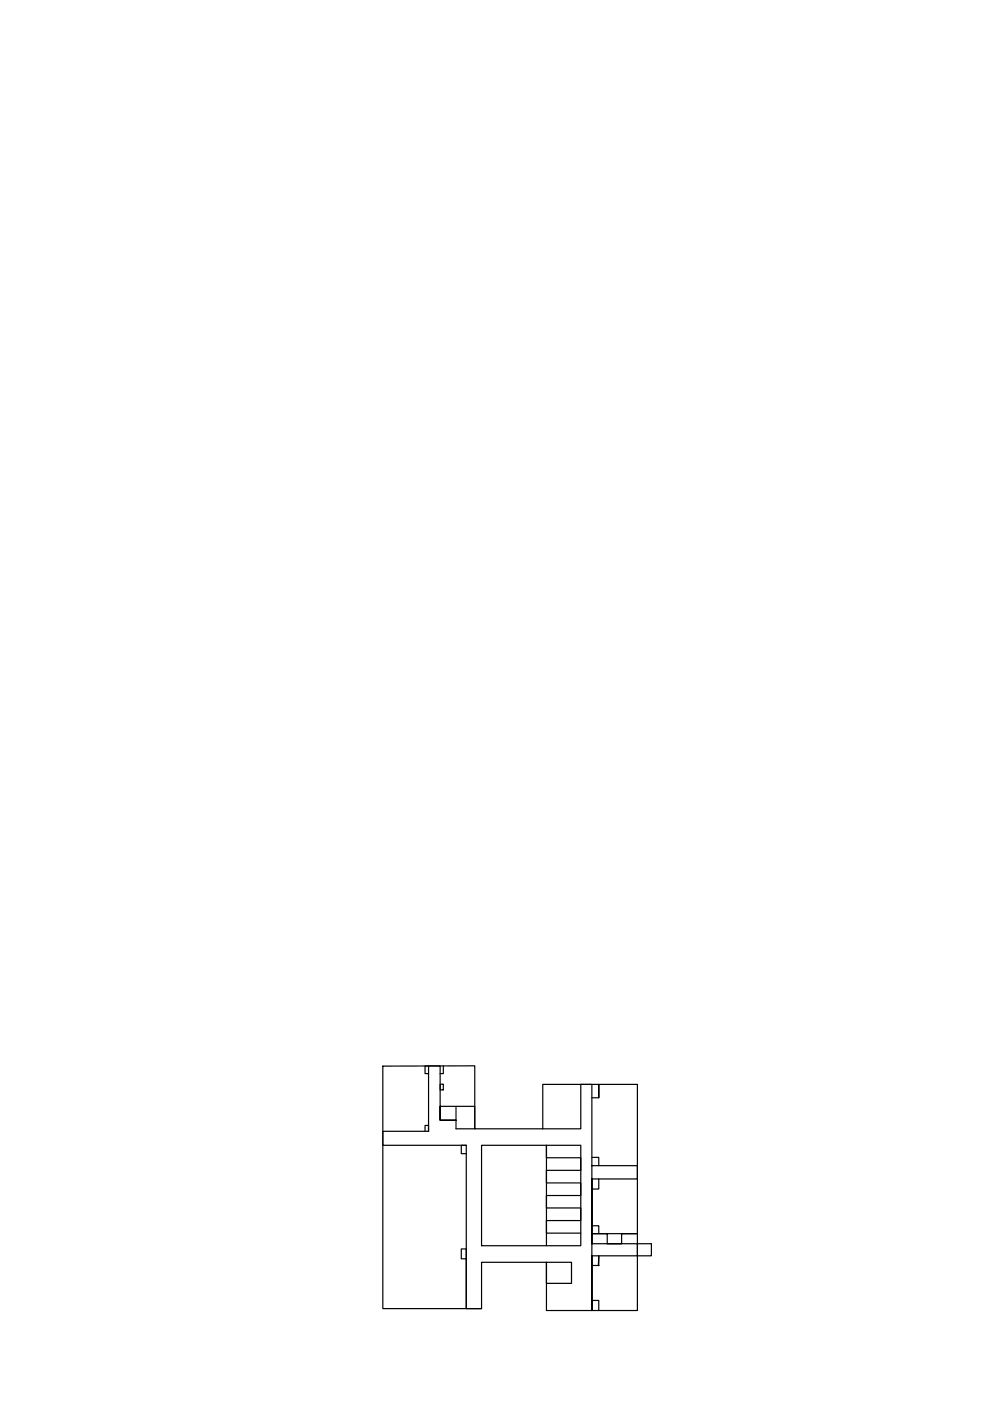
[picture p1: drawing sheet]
<svg xmlns="http://www.w3.org/2000/svg" width="210mm" height="297mm" viewBox="0 0 210 297" stroke-linecap="round" stroke-linejoin="round" font-family="sans-serif">
<!-- layer: 0 -->
<g fill="none" stroke="#000" stroke-width=".25">
<path d="M81.2 226h19.5v13.3h14.4v-9.4h20v48h-19.2v-10.3h-13.8v9.9h-20.9zM90.1 239.9v-1.3h.8v1.3M90.9 226h-.8v1.6h.8M93.3 229.9h.7v1.2h-.7zM94 226v1.6h-.7M96.7 234.6h4v4.7h-4v-1.8h-3.4v-2.9h3.4v2.9h-3.4v-11.5h-2.4v13.9h-9.7v2.9h17.7v34.7h3.2M115.1 239.3h8v-9.4h2.4v48v-11.6h9.6v-2.6h-9.6v-2.1h3.2v2.1h3.1v-2.1h3.3h-9.6v-11.6h9.6v-2.9h-9.6M125.5 232.7h1.5v-2.8v2.8M98.9 242.8h-1.1v1.8h1.1M102.1 242.8h21v21.3h-21zM125.5 245.4h1.5v1.7M127 250v2.1h-1.5v7.8h1.5v1.7"/>
<path d="M98.9 266.9h-1.1v-2.1h1.1v12.7M115.9 267.6h5.3v4.5h-5.3zM123.1 261.5h-7.2v-2.7h7.2v-2.7h-7.2v-2.6h7.2v-2.7h-7.2v-2.7h7.2v-2.6h-7.2v-2.7v21.3M125.5 277.9v-2.2h1.5v2.2M125.5 268.3h1.5v-2v2M135.1 263.7h3v2.6h-3"/>
</g>
</svg>
